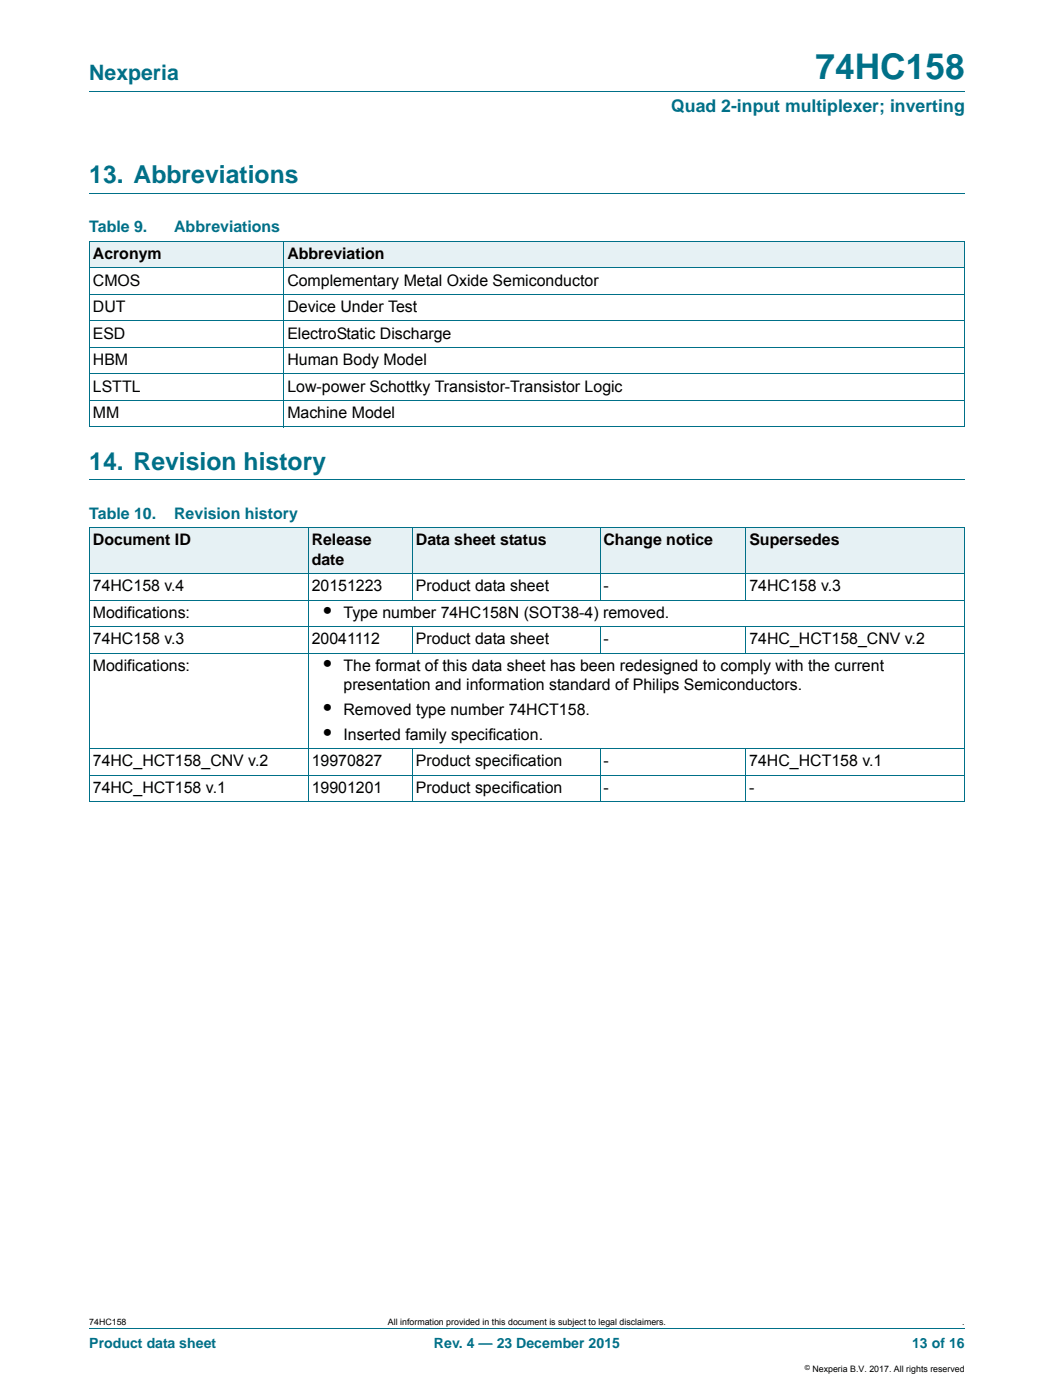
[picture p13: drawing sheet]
<svg xmlns="http://www.w3.org/2000/svg" width="210mm" height="279mm" viewBox="0 0 210 279" stroke-linecap="round" stroke-linejoin="round" font-family="sans-serif">
<defs><g id="words">
<text font-size="7" fill="#007088" x="162.7" y="15.8">74HC158</text>
<g font-size="4.9" fill="#007088">
<text x="17.8" y="36.6">13. Abbreviations</text>
<text x="17.8" y="93.8">14. Revision history</text>
</g>
<text font-size="4.2" fill="#007088" x="17.8" y="16">Nexperia</text>
<g font-size="4.2">
<text x="64.6" y="123.3">•</text>
<text x="64.6" y="133.9">•</text>
<text x="64.6" y="142.7">•</text>
<text x="64.6" y="147.6">•</text>
</g>
<text font-size="3.5" fill="#007088" x="133.9" y="22.3">Quad 2-input multiplexer; inverting</text>
<g font-size="3.2" fill="#007088">
<text x="17.8" y="46.4">Table 9.</text>
<text x="34.7" y="46.4">Abbreviations</text>
<text x="17.8" y="103.6">Table 10.</text>
<text x="34.7" y="103.6">Revision history</text>
</g>
<g font-size="3.2">
<text x="18.5" y="51.7">Acronym</text>
<text x="57.3" y="51.7">Abbreviation</text>
<text x="18.5" y="57">CMOS</text>
<text x="57.3" y="57">Complementary Metal Oxide Semiconductor</text>
<text x="18.5" y="62.3">DUT</text>
<text x="57.3" y="62.3">Device Under Test</text>
<text x="18.5" y="67.6">ESD</text>
<text x="57.3" y="67.6">ElectroStatic Discharge</text>
<text x="18.5" y="72.9">HBM</text>
<text x="57.3" y="72.9">Human Body Model</text>
<text x="18.5" y="78.2">LSTTL</text>
<text x="18.5" y="83.4">MM</text>
<text x="57.3" y="83.4">Machine Model</text>
<text x="57.3" y="78.2">Low-power Schottky Transistor-Transistor Logic</text>
<text x="18.5" y="108.8">Document ID</text>
<text x="62.2" y="108.8">Release</text>
<text x="62.2" y="112.7">date</text>
<text x="83" y="108.8">Data sheet status</text>
<text x="120.4" y="108.8">Change notice</text>
<text x="149.5" y="108.8">Supersedes</text>
<text x="18.5" y="118">74HC158 v.4</text>
<text x="62.2" y="118">20151223</text>
<text x="83" y="118">Product data sheet</text>
<text x="120.4" y="118">-</text>
<text x="149.5" y="118">74HC158 v.3</text>
<text x="18.5" y="123.3">Modifications:</text>
<text x="68.5" y="123.3">Type number 74HC158N (SOT38-4) removed.</text>
<text x="18.5" y="128.6">74HC158 v.3</text>
<text x="62.2" y="128.6">20041112</text>
<text x="83" y="128.6">Product data sheet</text>
<text x="120.4" y="128.6">-</text>
<text x="149.5" y="128.6">74HC_HCT158_CNV v.2</text>
<text x="18.5" y="133.9">Modifications:</text>
<text x="68.5" y="133.9">The format of this data sheet has been redesigned to comply with the current</text>
<text x="68.5" y="137.8">presentation and information standard of Philips Semiconductors.</text>
<text x="68.5" y="142.7">Removed type number 74HCT158.</text>
<text x="68.5" y="147.6">Inserted family specification.</text>
<text x="18.5" y="152.9">74HC_HCT158_CNV v.2</text>
<text x="62.2" y="152.9">19970827</text>
<text x="83" y="152.9">Product specification</text>
<text x="120.4" y="152.9">-</text>
<text x="149.5" y="152.9">74HC_HCT158 v.1</text>
<text x="18.5" y="158.2">74HC_HCT158 v.1</text>
<text x="62.2" y="158.2">19901201</text>
<text x="83" y="158.2">Product specification</text>
<text x="120.4" y="158.2">-</text>
<text x="149.5" y="158.2">-</text>
</g>
<g font-size="2.8" fill="#007088">
<text x="17.8" y="269.1">Product data sheet</text>
<text x="86.6" y="269.1">Rev. 4 — 23 December 2015</text>
<text x="181.9" y="269.1">13 of 16</text>
</g>
<g font-size="1.8">
<text x="17.8" y="264.5">74HC158</text>
<text x="77.4" y="264.5">All information provided in this document is subject to legal disclaimers.</text>
<text x="191.9" y="264.5">.</text>
<text x="162.1" y="273.8">Nexperia B.V. 2017. All rights reserved</text>
</g>
<text font-size="1.4" x="160.5" y="273.4">©</text>
</g></defs>
<path d="M17.8 18.2h174.6M17.8 38.6h174.6M17.8 95.8h174.6M17.8 265.1h174.6" fill="none" stroke="#007088" stroke-width=".2"/>
<g fill="#e6f1f4">
<path d="M17.8 48.2h38.8v5.2h-38.8z"/>
<path d="M56.6 48.2h135.8v5.2h-135.8z"/>
<path d="M17.8 105.3h43.7v9.2h-43.7z"/>
<path d="M61.5 105.3h20.8v9.2h-20.8z"/>
<path d="M82.3 105.3h37.4v9.2h-37.4z"/>
<path d="M119.7 105.3h29.1v9.2h-29.1z"/>
<path d="M148.8 105.3h43.6v9.2h-43.6z"/>
</g>
<g fill="none" stroke="#007088" stroke-width=".2">
<path d="M17.8 48.2h174.7M17.8 53.5h174.7M17.8 58.7h174.7M17.8 48.2v37M56.6 48.1v37.1M192.5 48.2v37M17.8 64h174.7M17.8 69.3h174.7M17.8 74.6h174.7M17.8 79.9h174.7M17.8 85.2h174.7M17.8 105.3h174.7"/>
<path d="M17.8 114.5h174.7M17.8 119.8h174.7M17.8 105.3v54.7M61.5 105.3v54.7M82.3 105.3v14.5M119.7 105.3v14.5M148.8 105.3v14.5M192.5 105.3v54.7M17.8 125.1h174.7M17.8 130.4h174.7M82.3 125v5.4M119.7 125v5.4"/>
<path d="M148.8 125v5.4M17.8 149.4h174.7M17.8 154.7h174.7M17.8 160h174.7M82.3 149.4v10.6M119.7 149.4v10.6M148.8 149.4v10.6"/>
</g>
<use href="#words"/>
</svg>
